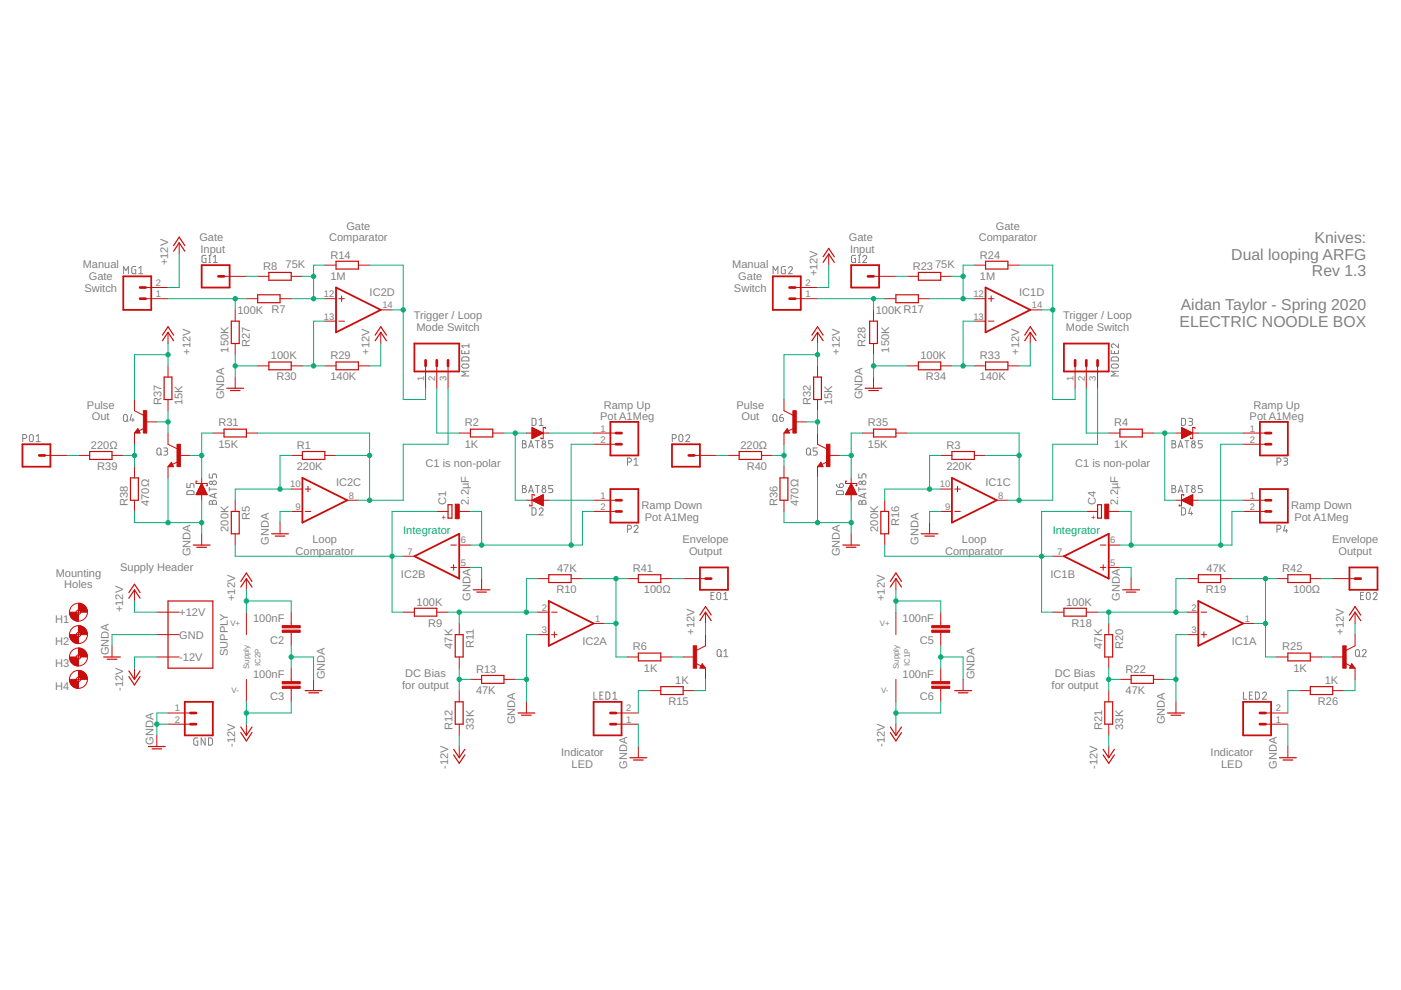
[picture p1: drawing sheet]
<svg xmlns="http://www.w3.org/2000/svg" width="297mm" height="210mm" viewBox="0 0 297 210" stroke-linecap="round" stroke-linejoin="round" font-family="sans-serif">
<defs><g id="words">
<g font-size="3.3" fill="#808080">
<text x="278.7" y="51.5">Knives:</text>
<text x="261.1" y="55">Dual looping ARFG</text>
<text x="278.2" y="58.6">Rev 1.3</text>
<text x="250.3" y="65.7">Aidan Taylor - Spring 2020</text>
<text x="250.1" y="69.2">ELECTRIC NOODLE BOX</text>
</g>
<g font-size="2.3" fill="#808080">
<text x="42.3" y="51">Gate</text>
<text x="42.5" y="53.5">Input</text>
<text x="69.8" y="51.2">Comparator</text>
<text x="73.4" y="48.7">Gate</text>
<text x="180" y="51">Gate</text>
<text x="180.2" y="53.5">Input</text>
<text x="207.5" y="51.2">Comparator</text>
<text x="211.1" y="48.7">Gate</text>
<text x="17.5" y="56.9">Manual</text>
<text x="18.8" y="59.4">Gate</text>
<text x="35.6" y="56.2" transform="rotate(-90 35.6 56.2)">+12V</text>
<text x="55.8" y="57.2">R8</text>
<text x="60.6" y="56.9">75K</text>
<text x="70.1" y="59.3">1M</text>
<text x="70.1" y="54.8">R14</text>
<text x="155.2" y="56.9">Manual</text>
<text x="156.5" y="59.4">Gate</text>
<text x="173.3" y="58.6" transform="rotate(-90 173.3 58.6)">+12V</text>
<text x="193.5" y="57.2">R23</text>
<text x="198.3" y="56.9">75K</text>
<text x="207.8" y="59.3">1M</text>
<text x="207.8" y="54.8">R24</text>
<text x="17.9" y="61.9">Switch</text>
<text x="78.4" y="62.7">IC2D</text>
<text x="155.6" y="61.9">Switch</text>
<text x="216.1" y="62.7">IC1D</text>
<text x="50.3" y="66.7">100K</text>
<text x="57.6" y="66.4">R7</text>
<text x="87.7" y="67.7">Trigger / Loop</text>
<text x="88.3" y="70.2">Mode Switch</text>
<text x="185.7" y="66.7">100K R17</text>
<text x="225.4" y="67.7">Trigger / Loop</text>
<text x="226" y="70.2">Mode Switch</text>
<text x="40.4" y="75.2" transform="rotate(-90 40.4 75.2)">+12V</text>
<text x="48.5" y="74.8" transform="rotate(-90 48.5 74.8)">150K</text>
<text x="52.9" y="73.6" transform="rotate(-90 52.9 73.6)">R27</text>
<text x="57.5" y="76.2">100K</text>
<text x="70.1" y="76.2">R29</text>
<text x="78.4" y="75.2" transform="rotate(-90 78.4 75.2)">+12V</text>
<text x="178.1" y="75.2" transform="rotate(-90 178.1 75.2)">+12V</text>
<text x="183.5" y="73.6" transform="rotate(-90 183.5 73.6)">R28</text>
<text x="188.5" y="74.8" transform="rotate(-90 188.5 74.8)">150K</text>
<text x="195.2" y="76.2">100K</text>
<text x="207.8" y="76.2">R33</text>
<text x="216.1" y="75.2" transform="rotate(-90 216.1 75.2)">+12V</text>
<text x="58.6" y="80.7">R30</text>
<text x="70.1" y="80.7">140K</text>
<text x="196.3" y="80.7">R34</text>
<text x="207.8" y="80.7">140K</text>
<text x="18.4" y="86.7">Pulse</text>
<text x="19.5" y="89.1">Out</text>
<text x="34.2" y="85.9" transform="rotate(-90 34.2 85.9)">R37</text>
<text x="38.7" y="85.9" transform="rotate(-90 38.7 85.9)">15K</text>
<text x="47.5" y="84.7" transform="rotate(-90 47.5 84.7)">GNDA</text>
<text x="127.2" y="89.1">Pot A1Meg</text>
<text x="128" y="86.7">Ramp Up</text>
<text x="156.2" y="86.7">Pulse</text>
<text x="157.2" y="89.1">Out</text>
<text x="171.9" y="85.9" transform="rotate(-90 171.9 85.9)">R32</text>
<text x="176.4" y="85.9" transform="rotate(-90 176.4 85.9)">15K</text>
<text x="182.8" y="84.7" transform="rotate(-90 182.8 84.7)">GNDA</text>
<text x="264.9" y="89.1">Pot A1Meg</text>
<text x="265.7" y="86.7">Ramp Up</text>
<text x="19.3" y="95.2">220Ω</text>
<text x="46.3" y="94.9">15K</text>
<text x="46.3" y="90.4">R31</text>
<text x="62.9" y="95.2">R1</text>
<text x="98.5" y="94.9">1K</text>
<text x="98.5" y="90.4">R2</text>
<text x="157" y="95.2">220Ω</text>
<text x="184" y="94.9">15K</text>
<text x="184" y="90.4">R35</text>
<text x="200.6" y="95.2">R3</text>
<text x="236.3" y="94.9">1K</text>
<text x="236.3" y="90.4">R4</text>
<text x="20.6" y="99.6">R39</text>
<text x="62.9" y="99.7">220K</text>
<text x="90.2" y="98.9">C1 is non-polar</text>
<text x="158.3" y="99.6">R40</text>
<text x="200.6" y="99.7">220K</text>
<text x="227.9" y="98.9">C1 is non-polar</text>
<text x="27.1" y="107.3" transform="rotate(-90 27.1 107.3)">R38</text>
<text x="31.6" y="107.3" transform="rotate(-90 31.6 107.3)">470Ω</text>
<text x="71.2" y="103.1">IC2C</text>
<text x="94.6" y="107" transform="rotate(-90 94.6 107)">C1</text>
<text x="99.4" y="107" transform="rotate(-90 99.4 107)">2.2µF</text>
<text x="164.8" y="107.3" transform="rotate(-90 164.8 107.3)">R36</text>
<text x="169.3" y="107.3" transform="rotate(-90 169.3 107.3)">470Ω</text>
<text x="209" y="103.1">IC1C</text>
<text x="232.3" y="107" transform="rotate(-90 232.3 107)">C4</text>
<text x="237.1" y="107" transform="rotate(-90 237.1 107)">2.2µF</text>
<text x="48.5" y="112.7" transform="rotate(-90 48.5 112.7)">200K</text>
<text x="52.9" y="110.3" transform="rotate(-90 52.9 110.3)">R5</text>
<text x="136" y="108">Ramp Down</text>
<text x="136.7" y="110.5">Pot A1Meg</text>
<text x="186.2" y="112.7" transform="rotate(-90 186.2 112.7)">200K</text>
<text x="190.7" y="111.6" transform="rotate(-90 190.7 111.6)">R16</text>
<text x="273.7" y="108">Ramp Down</text>
<text x="274.4" y="110.5">Pot A1Meg</text>
<text x="40.4" y="117.9" transform="rotate(-90 40.4 117.9)">GNDA</text>
<text x="57" y="115.6" transform="rotate(-90 57 115.6)">GNDA</text>
<text x="62.7" y="117.6">Comparator</text>
<text x="66.2" y="115.1">Loop</text>
<text x="144.7" y="115.1">Envelope</text>
<text x="146.1" y="117.6">Output</text>
<text x="178.1" y="117.9" transform="rotate(-90 178.1 117.9)">GNDA</text>
<text x="194.7" y="115.6" transform="rotate(-90 194.7 115.6)">GNDA</text>
<text x="200.4" y="117.6">Comparator</text>
<text x="204" y="115.1">Loop</text>
<text x="282.4" y="115.1">Envelope</text>
<text x="283.8" y="117.6">Output</text>
<text x="11.8" y="122.3">Mounting</text>
<text x="13.6" y="124.8">Holes</text>
<text x="25.5" y="121.1">Supply Header</text>
<text x="85" y="122.6">IC2B</text>
<text x="118" y="125.8">R10</text>
<text x="118.1" y="121.3">47K</text>
<text x="134.2" y="121.3">R41</text>
<text x="136.5" y="125.8">100Ω</text>
<text x="222.7" y="122.6">IC1B</text>
<text x="255.7" y="125.8">R19</text>
<text x="255.8" y="121.3">47K</text>
<text x="271.9" y="121.3">R42</text>
<text x="274.2" y="125.8">100Ω</text>
<text x="26.1" y="129.8" transform="rotate(-90 26.1 129.8)">+12V</text>
<text x="38" y="130.6">+12V</text>
<text x="49.9" y="127.4" transform="rotate(-90 49.9 127.4)">+12V</text>
<text x="53.7" y="131.8">100nF</text>
<text x="88.3" y="128.4">100K</text>
<text x="99.7" y="127.4" transform="rotate(-90 99.7 127.4)">GNDA</text>
<text x="187.6" y="127.4" transform="rotate(-90 187.6 127.4)">+12V</text>
<text x="191.4" y="131.8">100nF</text>
<text x="226" y="128.4">100K</text>
<text x="237.4" y="127.4" transform="rotate(-90 237.4 127.4)">GNDA</text>
<text x="11.7" y="132">H1</text>
<text x="11.7" y="136.8">H2</text>
<text x="38" y="135.4">GND</text>
<text x="57.3" y="136.6">C2</text>
<text x="90.8" y="132.9">R9</text>
<text x="95.9" y="137.5" transform="rotate(-90 95.9 137.5)">47K</text>
<text x="100.4" y="137.5" transform="rotate(-90 100.4 137.5)">R11</text>
<text x="123.5" y="136.8">IC2A</text>
<text x="134.2" y="137.9">R6</text>
<text x="147.2" y="134.6" transform="rotate(-90 147.2 134.6)">+12V</text>
<text x="195" y="136.6">C5</text>
<text x="227.2" y="132.9">R18</text>
<text x="233.7" y="137.5" transform="rotate(-90 233.7 137.5)">47K</text>
<text x="238.1" y="137.7" transform="rotate(-90 238.1 137.7)">R20</text>
<text x="261.2" y="136.8">IC1A</text>
<text x="271.9" y="137.9">R25</text>
<text x="284.9" y="134.6" transform="rotate(-90 284.9 134.6)">+12V</text>
<text x="11.7" y="141.5">H3</text>
<text x="23.1" y="139" transform="rotate(-90 23.1 139)">GNDA</text>
<text x="38" y="140.1">-12V</text>
<text x="48.3" y="139.1" transform="rotate(-90 48.3 139.1)">SUPPLY</text>
<text x="53.7" y="143.7">100nF</text>
<text x="85.9" y="143.6">DC Bias</text>
<text x="100.9" y="142.6">R13</text>
<text x="136.5" y="142.4">1K</text>
<text x="191.4" y="143.7">100nF</text>
<text x="223.6" y="143.6">DC Bias</text>
<text x="238.6" y="142.6">R22</text>
<text x="274.2" y="142.4">1K</text>
<text x="11.7" y="146.3">H4</text>
<text x="26.1" y="146.4" transform="rotate(-90 26.1 146.4)">-12V</text>
<text x="57.3" y="148.4">C3</text>
<text x="68.9" y="144" transform="rotate(-90 68.9 144)">GNDA</text>
<text x="85.3" y="146.1">for output</text>
<text x="100.9" y="147.1">47K</text>
<text x="141.7" y="149.5">R15</text>
<text x="143.2" y="145">1K</text>
<text x="195" y="148.4">C6</text>
<text x="206.6" y="144" transform="rotate(-90 206.6 144)">GNDA</text>
<text x="223" y="146.1">for output</text>
<text x="238.6" y="147.1">47K</text>
<text x="279.4" y="149.5">R26</text>
<text x="280.9" y="145">1K</text>
<text x="96" y="154.7" transform="rotate(-90 96 154.7)">R12</text>
<text x="100.4" y="154.7" transform="rotate(-90 100.4 154.7)">33K</text>
<text x="109.2" y="153.5" transform="rotate(-90 109.2 153.5)">GNDA</text>
<text x="233.7" y="154.7" transform="rotate(-90 233.7 154.7)">R21</text>
<text x="238.2" y="154.7" transform="rotate(-90 238.2 154.7)">33K</text>
<text x="246.9" y="153.5" transform="rotate(-90 246.9 153.5)">GNDA</text>
<text x="32.6" y="158" transform="rotate(-90 32.6 158)">GNDA</text>
<text x="49.9" y="158.3" transform="rotate(-90 49.9 158.3)">-12V</text>
<text x="119" y="160.2">Indicator</text>
<text x="187.6" y="158.3" transform="rotate(-90 187.6 158.3)">-12V</text>
<text x="256.7" y="160.2">Indicator</text>
<text x="95" y="163" transform="rotate(-90 95 163)">-12V</text>
<text x="121.2" y="162.7">LED</text>
<text x="133" y="163" transform="rotate(-90 133 163)">GNDA</text>
<text x="232.7" y="163" transform="rotate(-90 232.7 163)">-12V</text>
<text x="258.9" y="162.7">LED</text>
<text x="270.7" y="163" transform="rotate(-90 270.7 163)">GNDA</text>
</g>
<g font-size="2.3" fill="#0dab76">
<text x="85.5" y="113.2">Integrator</text>
<text x="223.2" y="113.2">Integrator</text>
</g>
<g font-size="2" fill="#808080">
<text x="33.1" y="63">1</text>
<text x="33.1" y="60.6">2</text>
<text x="68.7" y="63">12</text>
<text x="81.1" y="65.4">14</text>
<text x="170.8" y="63">1</text>
<text x="170.8" y="60.6">2</text>
<text x="206.4" y="63">12</text>
<text x="218.8" y="65.4">14</text>
<text x="68.7" y="67.8">13</text>
<text x="206.4" y="67.8">13</text>
<text x="89.9" y="80.9" transform="rotate(-90 89.9 80.9)">1</text>
<text x="92.3" y="80.9" transform="rotate(-90 92.3 80.9)">2</text>
<text x="94.7" y="80.9" transform="rotate(-90 94.7 80.9)">3</text>
<text x="227.6" y="80.9" transform="rotate(-90 227.6 80.9)">1</text>
<text x="230" y="80.9" transform="rotate(-90 230 80.9)">2</text>
<text x="232.4" y="80.9" transform="rotate(-90 232.4 80.9)">3</text>
<text x="127.3" y="91.5">1</text>
<text x="127.3" y="93.9">2</text>
<text x="265" y="91.5">1</text>
<text x="265" y="93.9">2</text>
<text x="61.5" y="103.4">10</text>
<text x="73.9" y="105.7">8</text>
<text x="127.3" y="105.7">1</text>
<text x="199.3" y="103.4">10</text>
<text x="211.7" y="105.7">8</text>
<text x="265" y="105.7">1</text>
<text x="62.7" y="108.1">9</text>
<text x="127.3" y="108.1">2</text>
<text x="200.4" y="108.1">9</text>
<text x="265" y="108.1">2</text>
<text x="86.4" y="117.6">7</text>
<text x="97.7" y="115.2">6</text>
<text x="97.7" y="120">5</text>
<text x="224.1" y="117.6">7</text>
<text x="235.4" y="115.2">6</text>
<text x="235.4" y="120">5</text>
<text x="114.9" y="129.5">2</text>
<text x="126.2" y="131.8">1</text>
<text x="252.6" y="129.5">2</text>
<text x="263.9" y="131.8">1</text>
<text x="114.9" y="134.2">3</text>
<text x="252.6" y="134.2">3</text>
<text x="37.1" y="150.8">1</text>
<text x="37.1" y="153.2">2</text>
<text x="132.8" y="153.2">1</text>
<text x="132.8" y="150.8">2</text>
<text x="270.5" y="153.2">1</text>
<text x="270.5" y="150.8">2</text>
</g>
<g font-size="1.7" fill="#c90d0c">
<text x="93.6" y="110.2">+</text>
<text x="231.3" y="110.2">+</text>
</g>
<g font-size="1.7" fill="#808080">
<text x="48.8" y="132.8">V+</text>
<text x="186.5" y="132.8">V+</text>
<text x="52.8" y="141.9" transform="rotate(-90 52.8 141.9)">Supply</text>
<text x="55.2" y="141.2" transform="rotate(-90 55.2 141.2)">IC2P</text>
<text x="190.6" y="141.9" transform="rotate(-90 190.6 141.9)">Supply</text>
<text x="192.9" y="141.2" transform="rotate(-90 192.9 141.2)">IC1P</text>
<text x="49.1" y="147">V-</text>
<text x="186.8" y="147">V-</text>
</g>
</g></defs>
<g fill="none" stroke="#808080" stroke-width=".21">
<path d="M26.2 58v-1.5l.5 .9 .5-.9v1.5M28.8 56.5h-.5l-.3 .2-.1 1 .3 .3h.6v-.8h-.3M29.4 58h.9M29.4 56.9l.5-.4v1.5M43.7 54.1l-.7 .1-.2 .2v.9l.2 .3 .7 .1v-.9h-.3M44.3 55.7h.3M44.3 54.1h.3M44.5 54.1v1.6M45.2 55.7h.9M45.2 54.5l.4-.4v1.6M163.9 58v-1.5l.5 .9 .5-.9v1.5M166.5 56.5h-.5l-.3 .2v1l.2 .3h.6v-.8h-.3"/>
<path d="M167.2 56.9a.41 .41 0 0 1 .5-.4 .41 .41 0 0 1 .2 .7l-.7 .8h.8M181.4 54.1l-.7 .1-.1 .2-.1 .9 .2 .3 .7 .1v-.9h-.3M182 55.7h.4M182 54.1h.4M182.2 54.1v1.6M182.9 54.5a.41 .41 0 0 1 .6-.3 .41 .41 0 0 1 .1 .6l-.7 .9h.9M97.9 74.3v.7h1.5v-.7M98 77.3l1-.1a.42 .42 0 0 1 .4 .4 .42 .42 0 0 1-.4 .4l-1-.1-.1-.3zM98 75.8l1.2-.1 .2 .2v.6h-1.5zM98.6 74.5v.5M99.4 78.7h-1.5l.8 .5-.8 .5h1.5M99.4 72.9v.8"/>
<path d="M99.4 73.3h-1.5l.3 .4M235.6 74.3v.7h1.5v-.7M235.7 77.3l1-.1a.42 .42 0 0 1 .4 .4 .42 .42 0 0 1-.4 .4l-1-.1-.1-.3zM235.7 75.8l1.2-.1 .2 .2v.6h-1.5zM236.3 74.5v.5M237.1 72.9v.8l-.8-.7a.41 .41 0 0 0-.7 .2 .41 .41 0 0 0 .3 .5M237.1 78.7h-1.5l.9 .5-.9 .5h1.5M4.8 93h.4a.42 .42 0 0 0 .5-.4 .42 .42 0 0 0-.5-.5h-.4v1.5M6.3 92.2h.6l.2 1a.42 .42 0 0 1-.5 .4 .42 .42 0 0 1-.4-.4zM7.7 92.5l.4-.4v1.5M7.7 93.6h.8M26.3 88l.3-.1 .3 .1 .1 1a.42 .42 0 0 1-.4 .4 .42 .42 0 0 1-.4-.4z"/>
<path d="M26.8 89l.4 .4M27.9 87.9l-.3 1.1h.8M28.2 88.7v.7M33.4 95.1l.3-.1 .3 .1 .1 1a.42 .42 0 0 1-.4 .4 .42 .42 0 0 1-.4-.4zM34 96.2l.3 .3M34.7 95h.7l.1 .2-.1 .4-.5 .1M35.1 95.7a.42 .42 0 0 1 .5 .4 .42 .42 0 0 1-.5 .4h-.4M110.8 93.4l.7 .2v.4l-.3 .1a.42 .42 0 0 1 .4 .4 .42 .42 0 0 1-.4 .5h-.4zM110.8 94.1h.4M112.1 95l.5-1.6 .5 1.6M112.2 94.6h.8M112.8 88.7h.6l.2 .2v1.1l-.2 .2h-.6z"/>
<path d="M113.5 93.4h.9M113.9 93.4v1.6M114.3 90.2h.9M114.3 89l.4-.3v1.5M117.2 93.4h-.8v.7h.5a.43 .43 0 0 1 .3 .4 .43 .43 0 0 1-.3 .5h-.5M133 98h.5a.42 .42 0 0 0 .4-.5 .42 .42 0 0 0-.4-.4h-.5v1.5M134.4 97.5l.5-.4v1.5M134.4 98.6h.9M142.5 93h.5a.42 .42 0 0 0 .4-.4 .42 .42 0 0 0-.4-.5h-.5v1.5M144.1 92.2h.6l.1 1a.42 .42 0 0 1-.4 .4 .42 .42 0 0 1-.5-.4zM145.4 92.5a.42 .42 0 0 1 .6-.4 .42 .42 0 0 1 .1 .7l-.7 .8h.8M164 88l.3-.1 .3 .1 .1 1a.42 .42 0 0 1-.4 .4 .42 .42 0 0 1-.4-.4z"/>
<path d="M164.5 89l.4 .4M165.3 88.5h.5a.43 .43 0 0 1 .3 .5 .43 .43 0 0 1-.4 .4 .43 .43 0 0 1-.4-.4zM166 87.9l-.4 .1-.3 .5M171.1 95.1l.3-.1 .3 .1 .1 1a.42 .42 0 0 1-.4 .4 .42 .42 0 0 1-.4-.4zM171.7 96.2l.3 .3M173.3 95h-.9v.7h.5a.43 .43 0 0 1 .4 .4 .43 .43 0 0 1-.4 .4h-.5M248.5 93.4l.7 .2v.3l-.3 .2a.42 .42 0 0 1 .4 .4 .42 .42 0 0 1-.4 .5h-.4zM248.5 94.1h.4M249.8 95l.5-1.6 .5 1.6M249.9 94.6h.8M250.5 88.7h.6l.2 .2v1.1l-.2 .2h-.6zM251.2 93.4h.9"/>
<path d="M251.7 93.4v1.6M252 88.7h.5l.4 .2-.2 .4-.5 .1M252.5 89.4a.42 .42 0 0 1 .4 .4 .42 .42 0 0 1-.4 .4h-.5M254.9 93.4h-.8v.7h.5a.43 .43 0 0 1 .3 .4 .43 .43 0 0 1-.3 .5h-.5M270.7 98h.5a.42 .42 0 0 0 .4-.5 .42 .42 0 0 0-.4-.4h-.5v1.5M272.1 97.1l.7 .1 .2 .2-.2 .3-.5 .1M272.6 97.8a.42 .42 0 0 1 .4 .4 .42 .42 0 0 1-.4 .4h-.5M39.6 102.5v.9h.7v-.6a.42 .42 0 0 1 .4-.3 .42 .42 0 0 1 .4 .3v.6M39.7 104.1h1.2l.2 .2v.6h-1.5zM44.4 100.5v.8h.6v-.5a.43 .43 0 0 1 .5-.3 .43 .43 0 0 1 .4 .3v.5M44.4 103.3v.8M44.4 103.7h1.5"/>
<path d="M44.5 106.2h.3l.2 .3a.42 .42 0 0 1 .5-.4 .42 .42 0 0 1 .4 .4v.4h-1.5zM45 106.5v.4M45.5 104.7v.8M45.9 104.6l-1.5 .5 1.5 .5M110.8 102.9l.7 .2v.4l-.3 .1a.42 .42 0 0 1 .4 .4 .42 .42 0 0 1-.4 .5h-.4zM110.8 103.6h.4M112.1 104.5l.5-1.6 .5 1.6M112.2 104.1h.8M112.8 107.7h.6l.2 .2v1l-.2 .3h-.6zM113.5 102.9h.9M113.9 102.9v1.6M114.3 108a.41 .41 0 0 1 .6-.3 .41 .41 0 0 1 .1 .7l-.7 .8h.9"/>
<path d="M117.2 102.9h-.8v.7h.5a.43 .43 0 0 1 .3 .4 .43 .43 0 0 1-.3 .5h-.5M133 112.2h.5a.42 .42 0 0 0 .4-.4 .42 .42 0 0 0-.4-.4h-.5v1.5M134.4 111.7a.42 .42 0 0 1 .6-.3 .42 .42 0 0 1 .1 .6l-.7 .9h.9M177.3 102.7l.2 .4 .5 .3M177.4 104.1h1.2l.2 .2v.6h-1.5zM178.1 102.6a.43 .43 0 0 1 .7 .2 .43 .43 0 0 1-.4 .6h-.4zM182.1 100.5v.8h.7v-.5a.43 .43 0 0 1 .4-.3 .43 .43 0 0 1 .4 .3v.5M182.1 103.7h1.5M182.1 103.3v.8M182.2 106.2h.4l.2 .3a.42 .42 0 0 1 .4-.4 .42 .42 0 0 1 .4 .4v.4h-1.5zM182.8 106.5v.4M183.2 104.7v.8"/>
<path d="M183.6 104.6l-1.5 .5 1.5 .5M248.5 102.9l.7 .2v.4l-.3 .1a.42 .42 0 0 1 .4 .4 .42 .42 0 0 1-.4 .5h-.4zM248.5 103.6h.4M249.8 104.5l.5-1.6 .5 1.6M249.9 104.1h.8M250.5 107.7h.6l.2 .2v1l-.2 .3h-.6zM251.2 102.9h.9M251.7 102.9v1.6M252.4 107.7l-.4 1.2h.9M252.6 108.5v.7M254.9 102.9h-.8v.7h.5a.43 .43 0 0 1 .3 .4 .43 .43 0 0 1-.3 .5h-.5M270.7 112.2h.5a.42 .42 0 0 0 .4-.4 .42 .42 0 0 0-.4-.4h-.5v1.5"/>
<path d="M272.5 111.4l-.4 1.1h.9M272.7 112.2v.7M150.7 126.3h.6M151.4 125.6h-.7v1.5h.7M152.1 125.7l.3-.1 .3 .1 .1 1a.41 .41 0 0 1-.4 .4 .41 .41 0 0 1-.4-.4zM152.2 137.8l.3-.1 .3 .1 .1 1a.42 .42 0 0 1-.4 .4 .42 .42 0 0 1-.5-.4zM152.7 138.9l.4 .3M153.4 127.1h.9M153.4 125.9l.5-.3v1.5M153.5 138l.4-.3v1.5M153.5 139.2h.8M287.5 137.8l.3-.1 .3 .1 .1 1a.42 .42 0 0 1-.4 .4 .42 .42 0 0 1-.4-.4z"/>
<path d="M288.1 138.9l.3 .3M288.5 126.3h.5M288.8 138a.42 .42 0 0 1 .6-.3 .42 .42 0 0 1 .1 .7l-.7 .8h.8M289.1 125.6h-.6v1.5h.6M289.8 125.7l.3-.1 .3 .1 .1 1a.41 .41 0 0 1-.4 .4 .41 .41 0 0 1-.4-.4zM291.1 125.9a.41 .41 0 0 1 .6-.3 .41 .41 0 0 1 .1 .7l-.7 .8h.9M41.9 156.5h-.6l-.2 .2v.9l.2 .3 .6 .1v-.9h-.2M43.5 156.5v1.5l-.8-1.5v1.5M44.2 156.5h.6l.2 .2 .1 .9-.3 .3-.6 .1zM125.9 146.7v1.6h.7M127.2 147.4h.5M127.9 146.7h-.7v1.6h.7"/>
<path d="M128.5 146.7l.5 .1 .3 .2v.8l-.3 .4-.5 .1zM130 148.3h.8M130 147.1l.4-.4v1.6M263.6 146.7v1.6h.7M264.9 147.4h.5M265.6 146.7h-.7v1.6h.7M266.2 146.7l.5 .1 .3 .2v.8l-.3 .4-.5 .1zM267.7 147.1a.42 .42 0 0 1 .6-.4 .42 .42 0 0 1 .1 .7l-.7 .9h.8"/>
<circle cx="115.3" cy="93.8" r=".34"/>
<circle cx="115.3" cy="94.5" r=".42"/>
<circle cx="253" cy="93.8" r=".34"/>
<circle cx="253" cy="94.5" r=".42"/>
<circle cx="44.7" cy="102.4" r=".34"/>
<circle cx="45.5" cy="102.4" r=".43"/>
<circle cx="115.3" cy="104" r=".43"/>
<circle cx="115.3" cy="103.3" r=".34"/>
<circle cx="182.4" cy="102.4" r=".34"/>
<circle cx="183.2" cy="102.4" r=".43"/>
<circle cx="253" cy="104" r=".43"/>
<circle cx="253" cy="103.3" r=".34"/>
</g>
<g fill="none" stroke="#c90d0c" stroke-width=".25">
<path d="M36.8 53.3l1.2-1.8 1.2 1.8M36.8 52.1l1.2-1.8 1.2 1.8M57 57.8h4.7v1.6h-4.7zM71.2 55.4h4.8v1.6h-4.8zM174.5 55.6l1.2-1.8 1.2 1.8M174.5 54.4l1.2-1.7 1.2 1.7M194.7 57.8h4.8v1.6h-4.8zM209 55.4h4.7v1.6h-4.7zM34.4 72.2l1.2-1.7 1.2 1.7M34.4 71.1l1.2-1.8 1.2 1.8M34.8 79.9h1.6v4.8h-1.6zM49 68.1h1.7v4.7h-1.7z"/>
<path d="M54.6 62.5h4.8v1.7h-4.8zM57 76.8h4.7v1.6h-4.7zM71.2 76.8h4.8v1.6h-4.8zM79.5 72.2l1.2-1.7 1.2 1.7M79.5 71.1l1.2-1.8 1.2 1.8M172.1 72.2l1.2-1.7 1.2 1.7M172.1 71.1l1.2-1.8 1.2 1.8M172.5 79.9h1.7v4.8h-1.7zM184.4 68.1h1.6v4.7h-1.6zM189.9 62.5h4.8v1.7h-4.8zM194.7 76.8h4.8v1.6h-4.8zM209 76.8h4.7v1.6h-4.7z"/>
<path d="M217.3 72.2l1.1-1.7 1.2 1.7M217.3 71.1l1.1-1.8 1.2 1.8M19 95.7h4.7v1.7h-4.7zM29.2 91.4l-.1 .2h.4l-.3-.5-.5 .6h.8M36.3 98.5l-.1 .2h.4l-.3-.5-.4 .6h.7M47.5 91h4.7v1.6h-4.7zM48.1 82.3h3.5M48.9 82.8h2M64.1 95.7h4.8v1.7h-4.8zM99.7 91h4.8v1.6h-4.8zM156.7 95.7h4.8v1.7h-4.8zM166.9 91.4l-.1 .2h.4l-.3-.5-.4 .6h.7"/>
<path d="M174.1 98.5l-.2 .2h.4l-.2-.5-.5 .6h.7M183.4 82.3h3.6M184.2 82.8h2M185.2 91h4.7v1.6h-4.7zM201.8 95.7h4.8v1.7h-4.8zM237.4 91h4.8v1.6h-4.8zM27.7 101.3h1.6v4.8h-1.6zM41 115.6h3.5M41.7 116h2.1M49 108.4h1.7v4.8h-1.7zM57.6 113.2h3.6M58.4 113.7h2"/>
<path d="M95 107h.8v2.9h-.8zM165.4 101.3h1.6v4.8h-1.6zM178.7 115.6h3.5M179.4 116h2.1M186.8 108.4h1.6v4.8h-1.6zM195.3 113.2h3.6M196.1 113.7h2M232.7 107h.8v2.9h-.8zM22 139.3h3.5M22.7 139.8h2.1M27.3 126.8l1.2-1.7 1.2 1.7M27.3 125.6l1.2-1.7 1.2 1.7"/>
<path d="M35.6 127.4h9.5v14.3h-9.5zM51.1 124.5l1.1-1.8 1.2 1.8M51.1 123.3l1.1-1.8 1.2 1.8M87.9 129h4.7v1.6h-4.7zM96.5 134.6h1.7v4.7h-1.7zM100.3 125.1h3.6M101.1 125.5h2M116.4 121.9h4.7v1.6h-4.7zM135.3 121.9h4.8v1.6h-4.8zM135.3 138.5h4.8v1.6h-4.8zM148.4 131.6l1.2-1.8 1.2 1.8M148.4 130.4l1.2-1.8 1.2 1.8"/>
<path d="M188.8 124.5l1.1-1.8 1.2 1.8M188.8 123.3l1.1-1.8 1.2 1.8M225.6 129h4.7v1.6h-4.7zM234.2 134.6h1.7v4.7h-1.7zM238 125.1h3.6M238.8 125.5h2M254.1 121.9h4.7v1.6h-4.7zM273 121.9h4.8v1.6h-4.8zM273 138.5h4.8v1.6h-4.8zM286.1 131.6l1.2-1.8 1.2 1.8M286.1 130.4l1.2-1.8 1.2 1.8M27.3 142.3l1.2 1.7 1.2-1.7"/>
<path d="M27.3 143.4l1.2 1.8 1.2-1.8M31.5 158.3h3.5M32.2 158.8h2.1M51.1 154.1l1.1 1.8 1.2-1.8M51.1 155.3l1.1 1.8 1.2-1.8M64.7 146.4h3.6M65.5 146.9h2M96.2 158.9l1.2 1.8 1.2-1.8M96.5 148.8h1.7v4.7h-1.7zM102.1 143.2h4.7v1.7h-4.7zM109.8 151.2h3.6M110.6 151.6h2"/>
<path d="M140.1 145.6h4.7v1.7h-4.7zM148.9 141.2l.1 .2h-.3l.2-.4 .5 .6h-.7M188.8 154.1l1.1 1.8 1.2-1.8M188.8 155.3l1.1 1.8 1.2-1.8M202.4 146.4h3.6M203.2 146.9h2M233.9 158.9l1.2 1.8 1.2-1.8M234.2 148.8h1.7v4.7h-1.7zM239.8 143.2h4.8v1.7h-4.8zM247.5 151.2h3.6M248.3 151.6h2M277.8 145.6h4.8v1.7h-4.8z"/>
<path d="M286.6 141.2l.1 .2h-.3l.2-.4 .5 .6h-.7M96.2 160.1l1.2 1.7 1.2-1.7M133.6 160.7h3.5M134.3 161.1h2.1M233.9 160.1l1.2 1.7 1.2-1.7M271.3 160.7h3.5M272 161.1h2.1"/>
</g>
<g fill="none" stroke="#c90d0c" stroke-width=".21">
<path d="M38 51.5v2.3M47.5 58.6h4.7M54.6 58.6h2.4M61.7 58.6h2.4M68.9 56.2h2.3M76 56.2h2.4M175.7 53.8v2.4M185.2 58.6h4.7M192.3 58.6h2.4M199.5 58.6h2.3M206.6 56.2h2.4M213.7 56.2h2.4"/>
<path d="M30.9 63.3h4.7M30.9 61h4.7M35.6 70.5v2.3M35.6 77.6v2.3M49.9 65.7v2.4M49.9 72.8v2.4M49.9 79.9v2.4M52.2 63.3h2.4M54.6 77.6h2.4M59.4 63.3h2.3M61.7 77.6h2.4M68.9 63.3h2.3"/>
<path d="M68.9 68.1h2.3M68.9 77.6h2.3M71.8 63.3h1.2M71.8 68.1h1.2M72.4 62.7v1.2M76 77.6h2.4M80.7 65.7h2.4M80.7 70.5v2.3M90.2 77.6v4.7M92.6 77.6v4.7M95 77.6v4.7M168.6 63.3h4.7"/>
<path d="M168.6 61h4.7M173.3 70.5v2.3M173.3 77.6v2.3M185.2 65.7v2.4M185.2 72.8v2.4M185.2 79.9v2.4M187.6 63.3h2.3M192.3 77.6h2.4M194.7 63.3h2.4M199.5 77.6h2.3M206.6 63.3h2.4M206.6 68.1h2.4"/>
<path d="M206.6 77.6h2.4M209.5 63.3h1.2M209.5 68.1h1.2M210.1 62.7v1.2M213.7 77.6h2.4M218.4 65.7h2.4M218.4 70.5v2.3M227.9 77.6v4.7M230.3 77.6v4.7M232.7 77.6v4.7M9.5 96.6h4.8M16.6 96.6h2.4"/>
<path d="M23.7 96.6h2.4M28.5 84.7v2.4l1.9 .9M28.5 91.8v2.4M28.5 99v2.3M29.2 90.9l.5 .9h-1.2zM30.6 90.8l-1.2 .6M30.9 89.5h2.4M35.6 91.8v2.4l1.9 .9M35.6 84.7v2.4M35.6 99v2.3M36.3 98l.5 1h-1.2zM37.7 97.9l-1.1 .6"/>
<path d="M38 96.6h2.4M45.1 91.8h2.4M52.2 91.8h2.4M61.7 96.6h2.4M68.9 96.6h2.3M97.4 91.8h2.3M104.5 91.8h2.3M112.8 90.6l2.4 1.2-2.4 1.2zM112.8 92.9h.2M112.8 92.8h.4M112.8 92.7h.7M112.8 92.6h.9"/>
<path d="M112.8 92.5h1.1M112.8 92.4h1.3M112.8 92.2h1.5M112.8 92.1h1.8M112.8 92h2M112.8 91.9h2.2M112.8 91.7h2.1M112.8 91.6h1.9M112.8 91.5h1.6M112.8 91.4h1.4M112.8 91.2h1.2M112.8 91.1h1"/>
<path d="M112.8 91h.8M112.8 90.9h.5M112.8 90.8h.3M112.8 90.7h.1M115.1 91.8h-3.5M115.2 91.8h1.2M115.6 90.9v-.3h-.4v2.4h-.5v-.2M125.9 91.8h4.7M125.9 94.2h4.7M147.2 96.6h4.8M154.3 96.6h2.4M161.5 96.6h2.4"/>
<path d="M166.2 84.7v2.4l1.9 .9M166.2 91.8v2.4M166.2 99v2.3M166.9 90.9l.5 .9h-1.2zM168.3 90.8l-1.1 .6M168.6 89.5h2.4M173.3 91.8v2.4l1.9 .9M173.3 84.7v2.4M173.3 99v2.3M174.1 98l.4 1h-1.2zM175.4 97.9l-1.1 .6M175.7 96.6h2.4"/>
<path d="M182.8 91.8h2.4M189.9 91.8h2.4M199.5 96.6h2.3M206.6 96.6h2.4M235.1 91.8h2.3M242.2 91.8h2.4M250.5 92.9h.2M250.5 92.8h.5M250.5 92.7h.7M250.5 92.6h.9M250.5 92.5h1.1M250.5 92.4h1.3"/>
<path d="M250.5 92.2h1.6M250.5 92.1h1.8M250.5 92h2M250.5 91.9h2.2M250.5 91.7h2.1M250.5 91.6h1.9M250.5 91.5h1.7M250.5 91.4h1.4M250.5 91.2h1.2M250.5 91.1h1M250.5 91h.8M250.5 90.9h.6"/>
<path d="M250.5 90.8h.3M250.5 90.7h.1M250.5 90.6l2.4 1.2-2.4 1.2zM252.8 91.8h-3.5M252.9 91.8h1.2M253.3 90.9v-.3h-.4v2.4h-.5v-.2M263.6 91.8h4.7M263.6 94.2h4.7M28.5 106.1v2.3M41.6 104.9h2.3M41.6 104.8h2.3M41.7 104.6h2.1"/>
<path d="M41.7 104.5h2.1M41.8 102h-.2v.5h2.3v.5h-.2M41.8 104.4h1.9M41.8 104.3h1.8M41.9 104.2h1.7M42 104.1h1.5M42 104h1.5M42.1 103.9h1.3M42.1 103.7h1.3M42.2 103.6h1.1M42.2 103.5h1.1M42.3 103.4h.9"/>
<path d="M42.4 103.3h.8M42.4 103.2h.7M42.5 103.1h.5M42.5 103h.5M42.6 102.9h.3M42.6 102.7h.3M42.7 102.6h.1M42.8 102.5l1.1 2.4h-2.3zM42.8 101.3v1.2M42.8 104.9v1.2M42.8 113.2v2.4M49.9 106.1v2.3"/>
<path d="M49.9 113.2v2.4M59.4 110.8v2.4M61.7 108.4h2.4M61.7 103.7h2.4M64.7 108.4h1.2M64.7 103.7h1.2M65.3 103.1v1.2M73.6 106.1h2.4M85.5 117.9h2.4M92.6 108.4h2.4M95.6 115.6h1.2M96.2 119.7v1.2"/>
<path d="M97.4 108.4h2.3M97.4 115.6h2.3M111.6 106.1h4.8M112.8 106.1l2.4-1.2v2.4zM113 106h2.2M113 106.2h2.2M113.2 105.9h2M113.2 106.3h2M113.3 105.1v-.2h-.5v2.4h-.5v-.3M113.5 105.7h1.7M113.5 106.4h1.7M113.7 105.6h1.5"/>
<path d="M113.7 106.5h1.5M113.9 105.5h1.3M113.9 106.6h1.3M114.1 105.4h1.1M114.1 106.7h1.1M114.3 105.3h.9M114.4 106.8h.8M114.6 105.2h.6M114.6 107h.6M114.8 105.1h.4M114.8 107.1h.4M115 105h.2"/>
<path d="M115 107.2h.2M125.9 108.4h4.7M125.9 106.1h4.7M166.2 106.1v2.3M179.3 104.9h2.3M179.3 104.8h2.3M179.4 104.6h2.1M179.5 104.5h2M179.5 102h-.2v.5h2.4v.5h-.3M179.5 104.4h1.9M179.6 104.3h1.8M179.6 104.2h1.7"/>
<path d="M179.7 104.1h1.6M179.7 104h1.5M179.8 103.9h1.3M179.8 103.7h1.3M179.9 103.6h1.1M180 103.5h1M180 103.4h.9M180.1 103.3h.8M180.1 103.2h.7M180.2 103.1h.5M180.2 103h.5M180.3 102.9h.3"/>
<path d="M180.3 102.7h.3M180.4 102.6h.1M180.5 102.5l1.2 2.4h-2.4zM180.5 101.3v1.2M180.5 104.9v1.2M180.5 113.2v2.4M187.6 106.1v2.3M187.6 113.2v2.4M197.1 110.8v2.4M199.5 108.4h2.3M199.5 103.7h2.3M202.4 108.4h1.2"/>
<path d="M202.4 103.7h1.2M203 103.1v1.2M211.3 106.1h2.4M223.2 117.9h2.4M230.3 108.4h2.4M233.3 115.6h1.2M233.9 119.7v1.2M235.1 108.4h2.3M235.1 115.6h2.3M249.3 106.1h4.8M250.5 106.1l2.4-1.2v2.4zM250.7 106h2.2"/>
<path d="M250.7 106.2h2.2M250.9 105.9h2M251 106.3h1.9M251 105.1v-.2h-.5v2.4h-.5v-.3M251.2 105.7h1.7M251.2 106.4h1.7M251.4 105.6h1.5M251.4 106.5h1.5M251.6 105.5h1.3M251.6 106.6h1.3M251.8 105.4h1.1M251.8 106.7h1.1"/>
<path d="M252 105.3h.9M252.1 106.8h.8M252.3 105.2h.6M252.3 107h.6M252.5 105.1h.4M252.5 107.1h.4M252.7 105h.2M252.7 107.2h.2M263.6 108.4h4.7M263.6 106.1h4.7M16.2 129.8h.9M16.2 139.3h.9"/>
<path d="M16.2 134.6h.9M16.6 129.3v1M16.6 134.1v.9M16.6 138.8v1M23.7 136.9v2.4M28.5 125.1v2.3M33.3 129.8h4.7M33.3 139.3h4.7M33.3 134.6h4.7M52.2 122.7v2.4M52.2 129.8v4.8M61.7 129.8v2.9"/>
<path d="M61.7 134.1v2.8M85.5 129.8h2.4M92.6 129.8h2.4M95.6 120.3h1.2M97.4 132.2v2.4M97.4 139.3v2.4M97.4 120.3h2.3M102.1 122.7v2.4M114 129.8h2.4M114 122.7h2.4M114 134.6h2.4M116.9 129.8h1.2"/>
<path d="M116.9 134.6h1.2M117.5 134v1.1M121.1 122.7h2.4M125.9 132.2h2.3M133 122.7h2.3M133 139.3h2.3M140.1 122.7h2.4M140.1 139.3h2.4M144.8 122.7h4.8M144.8 139.3h2.4M149.6 134.6v2.3l-1.9 1M149.6 129.8v2.4"/>
<path d="M189.9 122.7v2.4M189.9 129.8v4.8M199.5 129.8v2.9M199.5 134.1v2.8M223.2 129.8h2.4M230.3 129.8h2.4M233.3 120.3h1.2M235.1 120.3h2.3M235.1 132.2v2.4M235.1 139.3v2.4M239.8 122.7v2.4M251.7 129.8h2.4"/>
<path d="M251.7 122.7h2.4M251.7 134.6h2.4M254.7 129.8h1.1M254.7 134.6h1.1M255.2 134v1.1M258.8 122.7h2.4M263.6 132.2h2.3M270.7 122.7h2.3M270.7 139.3h2.3M277.8 122.7h2.4M277.8 139.3h2.4M282.6 122.7h4.7"/>
<path d="M282.6 139.3h2.3M287.3 134.6v2.3l-1.9 1M287.3 129.8v2.4M16.2 144h.9M16.6 143.6v.9M28.5 141.7v2.3M33.3 155.9v2.4M35.6 153.5h4.8M35.6 151.2h4.8M52.2 144v4.8M52.2 153.5v2.4M61.7 141.7v2.8"/>
<path d="M61.7 145.9v2.9M66.5 144v2.4M97.4 146.4v2.4M97.4 153.5v2.4M97.4 158.3v2.4M99.7 144h2.4M106.8 144h2.4M111.6 148.8v2.4M130.6 153.5h4.7M130.6 151.2h4.7M135.3 158.3v2.4M137.7 146.4h2.4"/>
<path d="M144.8 146.4h2.4M147.5 140.6l1.2 .6M148.9 140.7l.7 1h-1.2zM149.6 141.7v2.3M189.9 144v4.8M189.9 153.5v2.4M199.5 141.7v2.8M199.5 145.9v2.9M204.2 144v2.4M235.1 146.4v2.4M235.1 153.5v2.4M235.1 158.3v2.4"/>
<path d="M237.4 144h2.4M244.6 144h2.4M249.3 148.8v2.4M268.3 153.5h4.7M268.3 151.2h4.7M273 158.3v2.4M275.4 146.4h2.4M282.6 146.4h2.3M285.2 140.6l1.2 .6M286.6 140.7l.7 1h-1.2zM287.3 141.7v2.3"/>
<circle cx="16.6" cy="129.8" r="1.91"/>
<circle cx="16.6" cy="134.6" r="1.91"/>
<circle cx="16.6" cy="139.3" r="1.91"/>
<circle cx="16.6" cy="129.8" r=".47"/>
<circle cx="16.6" cy="139.3" r=".47"/>
<circle cx="16.6" cy="134.6" r=".47"/>
<circle cx="16.6" cy="144" r="1.91"/>
<circle cx="16.6" cy="144" r=".47"/>
</g>
<g fill="#c90d0c" stroke="#c90d0c" stroke-width=".21">
<path d="M96.5 106.9h.9v3.1h-.9z"/>
<path d="M59.8 132.7h3.8v.4h-3.8z"/>
<path d="M59.8 133.6h3.8v.5h-3.8z"/>
<path d="M59.8 144.5h3.8v.5h-3.8z"/>
<path d="M59.8 145.5h3.8v.4h-3.8z"/>
<path d="M147 136.9h.7v4.8h-.7z"/>
<path d="M234.2 106.9h.9v3.1h-.9z"/>
<path d="M197.5 132.7h3.9v.4h-3.9z"/>
<path d="M197.5 133.6h3.9v.5h-3.9z"/>
<path d="M197.5 144.5h3.9v.5h-3.9z"/>
<path d="M197.5 145.5h3.9v.4h-3.9z"/>
<path d="M284.7 136.9h.7v4.8h-.7z"/>
<path d="M37.5 94.2h.7v4.7h-.7z"/>
<path d="M30.4 87.1h.7v4.7h-.7z"/>
<path d="M175.2 94.2h.8v4.7h-.8z"/>
<path d="M168.1 87.1h.7v4.7h-.7z"/>
</g>
<g fill="none" stroke="#c90d0c" stroke-width=".38">
<path d="M26.1 58.6h6v7.1h-6zM42.8 56.2h5.9v4.8h-5.9zM163.9 58.6h5.9v7.1h-5.9zM180.5 56.2h5.9v4.8h-5.9zM71.2 61l9.5 4.7-9.5 4.8zM87.9 72.8h9.5v6h-9.5zM209 61l9.4 4.7-9.4 4.8zM225.6 72.8h9.5v6h-9.5zM4.8 94.2h5.9v4.8h-5.9zM129.4 89.5h5.9v7.1h-5.9zM142.5 94.2h5.9v4.8h-5.9zM267.1 89.5h5.9v7.1h-5.9z"/>
<path d="M64.1 101.3l9.5 4.8-9.5 4.7zM87.9 117.9l9.5-4.7v9.5zM129.4 103.7h5.9v7.1h-5.9zM201.8 101.3l9.5 4.8-9.5 4.7zM225.6 117.9l9.5-4.7v9.5zM267.1 103.7h5.9v7.1h-5.9zM116.4 127.4l9.5 4.8-9.5 4.7zM148.4 120.3h5.9v4.8h-5.9zM254.1 127.4l9.5 4.8-9.5 4.7zM286.1 120.3h6v4.8h-6zM39.2 148.8h5.9v7.1h-5.9zM125.9 148.8h5.9v7.1h-5.9z"/>
<path d="M263.6 148.8h5.9v7.1h-5.9z"/>
</g>
<g fill="none" stroke="#c90d0c" stroke-width=".57">
<path d="M46.3 58.6h1.2M184 58.6h1.2M29.7 61h1.2M29.7 63.3h1.2M90.2 76.4v1.2M92.6 76.4v1.2M95 76.4v1.2M167.4 61h1.2M167.4 63.3h1.2M227.9 76.4v1.2M230.3 76.4v1.2M232.7 76.4v1.2"/>
<path d="M8.3 96.6h1.2M130.6 94.2h1.2M130.6 91.8h1.2M146 96.6h1.2M268.3 94.2h1.2M268.3 91.8h1.2M130.6 108.4h1.2M130.6 106.1h1.2M268.3 108.4h1.2M268.3 106.1h1.2M149.6 122.7h1.2M287.3 122.7h1.2"/>
<path d="M40.4 151.2h1.2M40.4 153.5h1.2M129.4 151.2h1.2M129.4 153.5h1.2M267.1 151.2h1.2M267.1 153.5h1.2"/>
</g>
<g fill="#c90d0c" stroke="#c90d0c" stroke-width=".21">
<path d="M14.7 129.8h1.5l.1 .3 .3 .2v1.4a1.89 1.89 0 0 1-1.9-1.9z" fill-rule="evenodd"/>
<path d="M16.6 127.9a1.89 1.89 0 0 1 1.9 1.9h-1.4l-.1-.3-.4-.2z" fill-rule="evenodd"/>
<path d="M14.7 134.6h1.5l.1 .3 .3 .1v1.4a1.89 1.89 0 0 1-1.9-1.8z" fill-rule="evenodd"/>
<path d="M16.6 132.7a1.89 1.89 0 0 1 1.9 1.9h-1.4l-.1-.4-.4-.1z" fill-rule="evenodd"/>
<path d="M14.7 139.3h1.5l.1 .3 .3 .2v1.4a1.89 1.89 0 0 1-1.9-1.9z" fill-rule="evenodd"/>
<path d="M16.6 137.4a1.89 1.89 0 0 1 1.9 1.9h-1.4l-.1-.3-.4-.2z" fill-rule="evenodd"/>
<path d="M14.7 144h1.5l.1 .4 .3 .1v1.4a1.89 1.89 0 0 1-1.9-1.9z" fill-rule="evenodd"/>
<path d="M16.6 142.2a1.89 1.89 0 0 1 1.9 1.8h-1.4l-.1-.3-.4-.1z" fill-rule="evenodd"/>
</g>
<g fill="none" stroke="#0dab76" stroke-width=".21">
<path d="M38 53.8v7.2h-2.4M52.2 58.6h2.4M64.1 58.6h2.4M68.9 56.2h-2.4v7.1M78.4 56.2h7.1v28.5h4.7v-2.4M175.7 56.2v4.8h-2.4M189.9 58.6h2.4M201.8 58.6h2.4M206.6 56.2h-2.4v7.1M216.1 56.2h7.1v28.5h4.7v-2.4M35.6 72.8v4.8M35.6 75.2h-7.1v9.5"/>
<path d="M35.6 63.3h16.6M49.9 63.3v2.4M49.9 75.2v4.7M49.9 77.6h4.7M61.7 63.3h7.2M64.1 77.6h4.8M68.9 68.1h-2.4v9.5M80.7 72.8v4.8h-2.3M83.1 65.7h2.4M173.3 72.8v4.8M173.3 75.2h-7.1v9.5M173.3 63.3h14.3"/>
<path d="M185.2 77.6h7.1M185.2 63.3v2.4M185.2 75.2v4.7M197.1 63.3h9.5M201.8 77.6h4.8M206.6 68.1h-2.4v9.5M218.4 72.8v4.8h-2.3M220.8 65.7h2.4M14.3 96.6h2.3M26.1 96.6h2.4M28.5 94.2v4.8M33.3 89.5h2.3"/>
<path d="M35.6 87.1v4.7M40.4 96.6h2.4M45.1 91.8h-2.3v9.5M54.6 91.8h23.8v14.3M61.7 96.6h-2.3v7.1M71.2 96.6h7.2M92.6 82.3v9.5h4.8M95 82.3v11.9h-9.5v11.9h-9.5M106.8 91.8h4.8M109.2 91.8v14.3h2.4M116.4 91.8h9.5M125.9 94.2h-4.8v21.4"/>
<path d="M152 96.6h2.3M163.9 96.6h2.3M166.2 94.2v4.8M171 89.5h2.3M173.3 87.1v4.7M178.1 96.6h2.4M182.8 91.8h-2.3v9.5M192.3 91.8h23.8v14.3M199.5 96.6h-2.4v7.1M209 96.6h7.1M230.3 82.3v9.5h4.8M232.7 82.3v11.9h-9.5v11.9h-9.5"/>
<path d="M244.6 91.8h4.7M247 91.8v14.3h2.3M254.1 91.8h9.5M263.6 94.2h-4.8v21.4M28.5 108.4v2.4h14.3M35.6 101.3v9.5M42.8 106.1v7.1M49.9 115.6v2.3h35.6M61.7 108.4h-2.3v2.4M61.7 103.7h-11.8v2.4M92.6 108.4h-9.5v21.4h2.4M99.7 108.4h2.4v7.2"/>
<path d="M116.4 106.1h9.5M125.9 108.4h-2.4v7.2h-23.8M166.2 108.4v2.4h14.3M173.3 101.3v9.5M180.5 106.1v7.1M187.6 115.6v2.3h35.6M199.5 108.4h-2.4v2.4M199.5 103.7h-11.9v2.4M230.3 108.4h-9.5v21.4h2.4M237.4 108.4h2.4v7.2M254.1 106.1h9.5M263.6 108.4h-2.4v7.2h-23.8"/>
<path d="M28.5 127.4v2.4h4.8M33.3 134.6h-9.6v2.3M33.3 139.3h-4.8v2.4M52.2 127.4h9.5v2.4M52.2 125.1v4.7M61.7 136.9v4.8M61.7 139.3h4.8v4.7M95 129.8h19M97.4 129.8v2.4M99.7 120.3h2.4v2.4M114 134.6h-2.4v14.2M114 122.7h-2.4v7.1"/>
<path d="M123.5 122.7h9.5M128.2 132.2h2.4M130.6 122.7v16.6h2.4M142.5 139.3h2.3M142.5 122.7h2.3M149.6 132.2v2.4M189.9 127.4h9.6v2.4M189.9 125.1v4.7M199.5 139.3h4.7v4.7M199.5 136.9v4.8M232.7 129.8h19M235.1 129.8v2.4"/>
<path d="M237.4 120.3h2.4v2.4M251.7 134.6h-2.4v14.2M251.7 122.7h-2.4v7.1M261.2 122.7h9.5M265.9 132.2h2.4M268.3 122.7v16.6h2.4M280.2 139.3h2.4M280.2 122.7h2.4M287.3 132.2v2.4M33.3 153.5h2.3M35.6 151.2h-2.3v4.7M52.2 148.8v4.7"/>
<path d="M61.7 148.8v2.4h-9.5M97.4 144h2.3M97.4 141.7v4.7M97.4 155.9v2.4M109.2 144h2.4M135.3 153.5v4.8M137.7 146.4h-2.4v4.8M149.6 144v2.4h-2.4M189.9 148.8v4.7M199.5 148.8v2.4h-9.6M235.1 144h2.3M235.1 141.7v4.7"/>
<path d="M235.1 155.9v2.4M247 144h2.3M273 153.5v4.8M275.4 146.4h-2.4v4.8M287.3 144v2.4h-2.4"/>
</g>
<g fill="#0dab76" stroke="#0dab76" stroke-width=".21">
<circle cx="111.6" cy="144" r=".47"/>
<circle cx="61.7" cy="139.3" r=".47"/>
<circle cx="249.3" cy="144" r=".47"/>
<circle cx="199.5" cy="139.3" r=".47"/>
<circle cx="49.9" cy="77.6" r=".47"/>
<circle cx="42.8" cy="110.8" r=".47"/>
<circle cx="35.6" cy="110.8" r=".47"/>
<circle cx="185.2" cy="77.6" r=".47"/>
<circle cx="173.3" cy="110.8" r=".47"/>
<circle cx="180.5" cy="110.8" r=".47"/>
<circle cx="33.3" cy="153.5" r=".47"/>
<circle cx="109.2" cy="91.8" r=".47"/>
<circle cx="121.1" cy="115.6" r=".47"/>
<circle cx="102.1" cy="115.6" r=".47"/>
<circle cx="83.1" cy="117.9" r=".47"/>
<circle cx="59.4" cy="103.7" r=".47"/>
<circle cx="111.6" cy="129.8" r=".47"/>
<circle cx="97.4" cy="129.8" r=".47"/>
<circle cx="130.6" cy="132.2" r=".47"/>
<circle cx="130.6" cy="122.7" r=".47"/>
<circle cx="52.2" cy="151.2" r=".47"/>
<circle cx="189.9" cy="151.2" r=".47"/>
<circle cx="97.4" cy="144" r=".47"/>
<circle cx="52.2" cy="127.4" r=".47"/>
<circle cx="189.9" cy="127.4" r=".47"/>
<circle cx="35.6" cy="75.2" r=".47"/>
<circle cx="173.3" cy="75.2" r=".47"/>
<circle cx="49.9" cy="63.3" r=".47"/>
<circle cx="66.5" cy="63.3" r=".47"/>
<circle cx="66.5" cy="58.6" r=".47"/>
<circle cx="85.5" cy="65.7" r=".47"/>
<circle cx="216.1" cy="106.1" r=".47"/>
<circle cx="216.1" cy="96.6" r=".47"/>
<circle cx="247" cy="91.8" r=".47"/>
<circle cx="258.8" cy="115.6" r=".47"/>
<circle cx="239.8" cy="115.6" r=".47"/>
<circle cx="220.8" cy="117.9" r=".47"/>
<circle cx="197.1" cy="103.7" r=".47"/>
<circle cx="249.3" cy="129.8" r=".47"/>
<circle cx="235.1" cy="129.8" r=".47"/>
<circle cx="268.3" cy="132.2" r=".47"/>
<circle cx="268.3" cy="122.7" r=".47"/>
<circle cx="235.1" cy="144" r=".47"/>
<circle cx="185.2" cy="63.3" r=".47"/>
<circle cx="204.2" cy="63.3" r=".47"/>
<circle cx="204.2" cy="58.6" r=".47"/>
<circle cx="223.2" cy="65.7" r=".47"/>
<circle cx="66.5" cy="77.6" r=".47"/>
<circle cx="42.8" cy="96.6" r=".47"/>
<circle cx="204.2" cy="77.6" r=".47"/>
<circle cx="180.5" cy="96.6" r=".47"/>
<circle cx="35.6" cy="89.5" r=".47"/>
<circle cx="28.5" cy="96.6" r=".47"/>
<circle cx="78.4" cy="106.1" r=".47"/>
<circle cx="78.4" cy="96.6" r=".47"/>
<circle cx="173.3" cy="89.5" r=".47"/>
<circle cx="166.2" cy="96.6" r=".47"/>
</g>
<use href="#words"/>
</svg>
